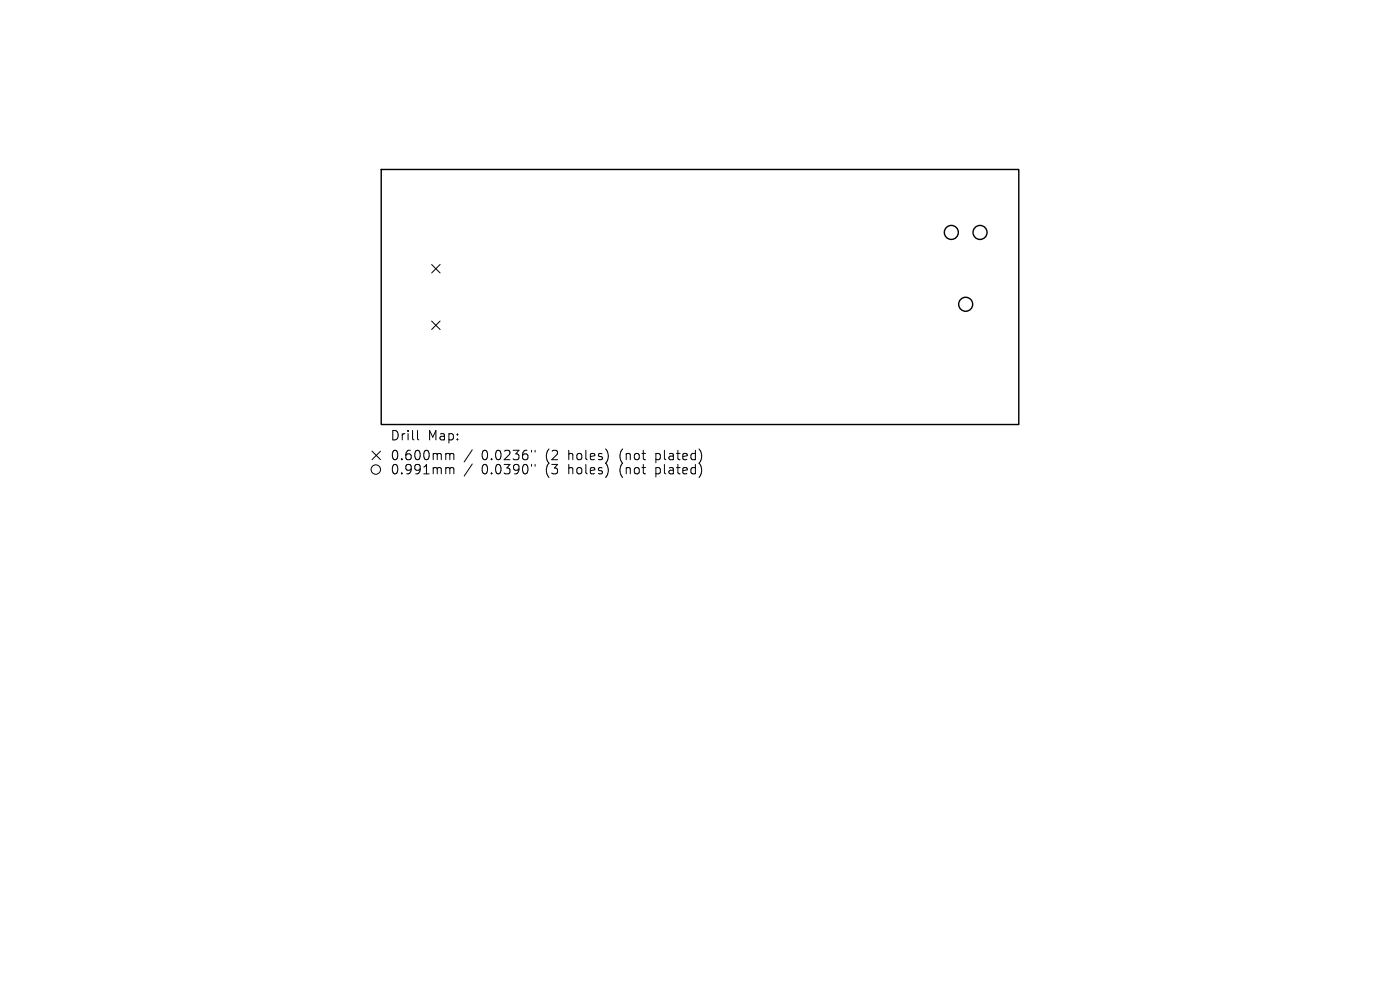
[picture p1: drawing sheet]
<svg xmlns="http://www.w3.org/2000/svg" width="297mm" height="210mm" viewBox="0 0 297 210" stroke-linecap="round" stroke-linejoin="round" font-family="sans-serif">
<defs><g id="words">
<g font-size="2.8">
<text x="82.7" y="93.7">Drill</text>
<text x="90.6" y="93.7">Map:</text>
<text x="82.7" y="97.9">0.600mm</text>
<text x="82.7" y="100.9">0.991mm</text>
<text x="102" y="97.9">0.0236&quot;</text>
<text x="102" y="100.9">0.0390&quot;</text>
<text x="115.6" y="97.9">(2</text>
<text x="115.6" y="100.9">(3</text>
<text x="120.5" y="97.9">holes)</text>
<text x="120.5" y="100.9">holes)</text>
<text x="131.4" y="97.9">(not</text>
<text x="131.4" y="100.9">(not</text>
<text x="139.1" y="97.9">plated)</text>
<text x="139.1" y="100.9">plated)</text>
</g>
</g></defs>
<g fill="none" stroke="#000" stroke-width=".3">
<path d="M80.9 36h135.2v54.1h-135.2z"/>
<circle cx="201.8" cy="49.3" r="1.49"/>
<circle cx="207.9" cy="49.3" r="1.49"/>
<circle cx="204.9" cy="64.5" r="1.49"/>
</g>
<g fill="none" stroke="#000" stroke-width=".21">
<path d="M91.6 56.1l1.8 1.8M93.4 56.1l-1.8 1.8M91.6 68.1l1.8 1.8M93.4 68.1l-1.8 1.8M78.9 95.7l1.8 1.8M80.7 95.7l-1.8 1.8M88.6 91.3v1.7l.3 .3M94.9 96.2l.4 .1 .1 .2M94.9 99.2l.4 .1 .1 .2M95.4 96.5l.3-.3 .5 .1 .1 1.2M95.4 96.5v1M95.4 99.5v1"/>
<path d="M95.4 99.5l.3-.3 .5 .1 .1 1.2M100.2 95.4l-1.7 2.6M100.2 98.4l-1.7 2.6M112.8 95.5v.4M112.8 98.5v.4M113.5 95.5v.4M113.5 98.5v.4M128.8 95.6l.2 1-.2 1.3M128.8 98.6l.2 1-.2 1.3M148.4 95.3a2.35 2.35 0 0 1 0 2.9M148.4 98.3a2.35 2.35 0 0 1 0 2.9"/>
<circle cx="79.7" cy="99.6" r="1"/>
</g>
<use href="#words"/>
</svg>
